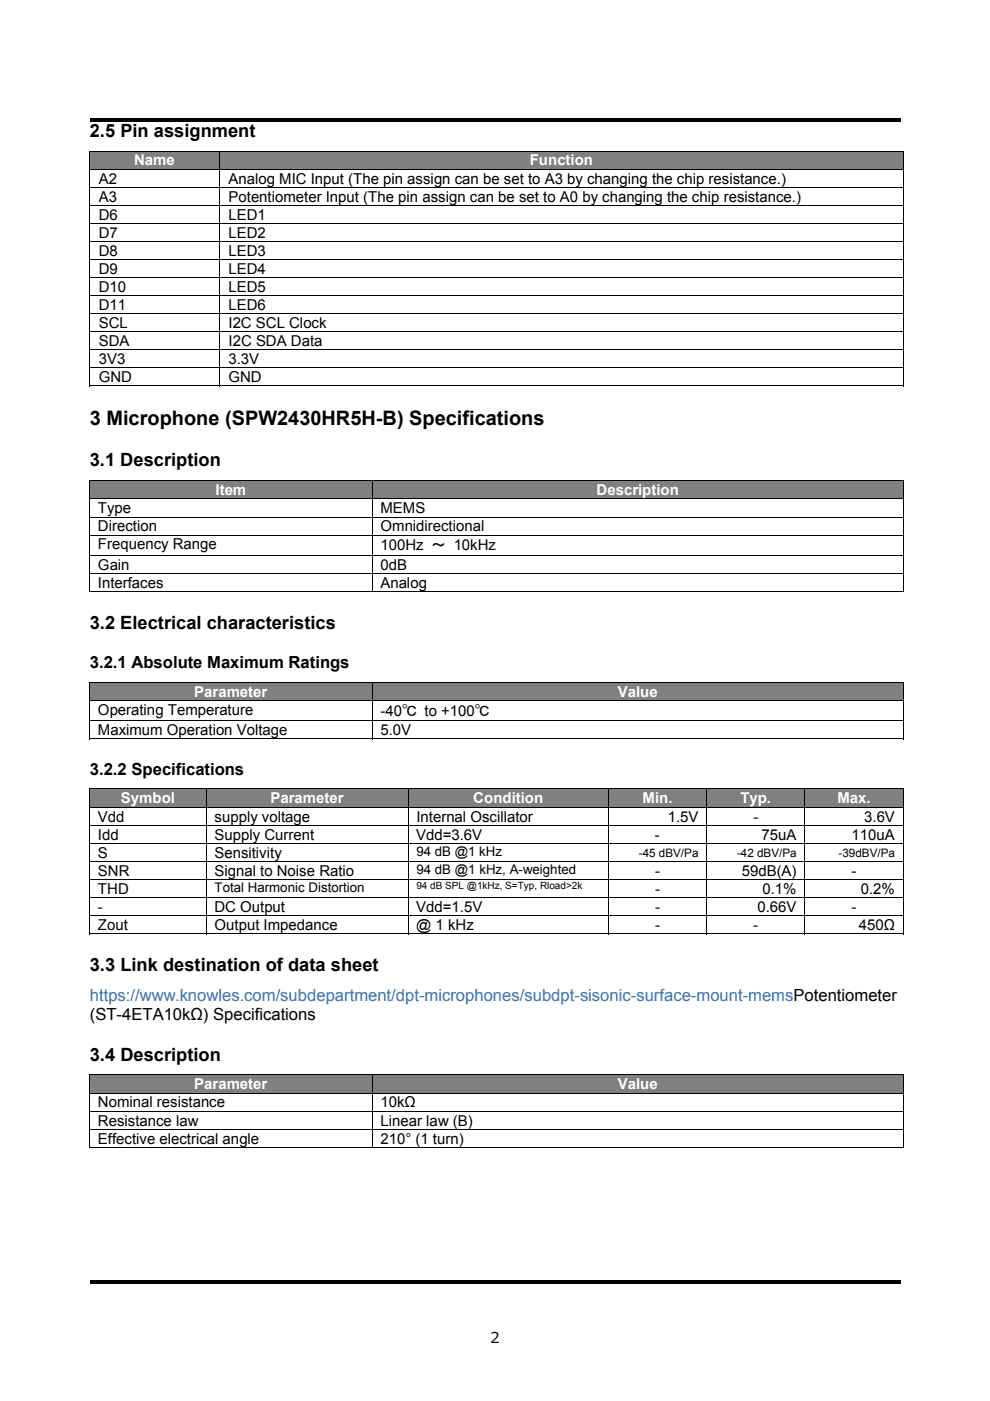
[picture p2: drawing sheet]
<svg xmlns="http://www.w3.org/2000/svg" width="210mm" height="297mm" viewBox="0 0 210 297" stroke-linecap="round" stroke-linejoin="round" font-family="sans-serif">
<defs><g id="words">
<text font-size="4.2" x="19" y="90.1">3 Microphone (SPW2430HR5H-B) Specifications</text>
<g font-size="3.9">
<text x="19" y="29">2.5 Pin assignment</text>
<text x="19" y="98.9">3.1 Description</text>
<text x="19" y="133.3">3.2 Electrical characteristics</text>
<text x="19" y="206">3.3 Link destination of data sheet</text>
<text x="19" y="224.9">3.4 Description</text>
</g>
<g font-size="3.5">
<text x="19" y="141.7">3.2.1 Absolute Maximum Ratings</text>
<text x="19" y="164.3">3.2.2 Specifications</text>
<text x="19" y="216.2">(ST-4ETA10kΩ) Specifications</text>
</g>
<text font-size="3.5" fill="#3a75af" x="19" y="212.2">https://www.knowles.com/subdepartment/dpt-microphones/subdpt-sisonic-surface-mount-memsPotentiometer</text>
<g font-size="3.2" fill="#fff">
<text x="28.5" y="35.1">Name</text>
<text x="112.4" y="35.1">Function</text>
<text x="45.7" y="104.9">Item</text>
<text x="126.5" y="104.9">Description</text>
<text x="41.2" y="147.7">Parameter</text>
<text x="131" y="147.7">Value</text>
<text x="25.7" y="170.3">Symbol</text>
<text x="57.4" y="170.3">Parameter</text>
<text x="100.4" y="170.3">Condition</text>
<text x="136.3" y="170.3">Min.</text>
<text x="157" y="170.3">Typ.</text>
<text x="177.6" y="170.3">Max.</text>
<text x="41.2" y="230.9">Parameter</text>
<text x="131" y="230.9">Value</text>
</g>
<g font-size="3.2">
<text x="21" y="38.9">A2</text>
<text x="48.5" y="38.9">Analog MIC Input (The pin assign can be set to A3 by changing the chip resistance.)</text>
<text x="21" y="42.8">A3</text>
<text x="21" y="46.6">D6</text>
<text x="48.5" y="46.6">LED1</text>
<text x="48.5" y="42.8">Potentiometer Input (The pin assign can be set to A0 by changing the chip resistance.)</text>
<text x="21" y="50.4">D7</text>
<text x="48.5" y="50.4">LED2</text>
<text x="21" y="54.2">D8</text>
<text x="21" y="58.1">D9</text>
<text x="48.5" y="54.2">LED3</text>
<text x="48.5" y="58.1">LED4</text>
<text x="21" y="61.9">D10</text>
<text x="21" y="65.7">D11</text>
<text x="48.5" y="61.9">LED5</text>
<text x="48.5" y="65.7">LED6</text>
<text x="21" y="69.6">SCL</text>
<text x="48.5" y="69.6">I2C SCL Clock</text>
<text x="21" y="73.4">SDA</text>
<text x="21" y="77.2">3V3</text>
<text x="48.5" y="77.2">3.3V</text>
<text x="48.5" y="73.4">I2C SDA Data</text>
<text x="21" y="81">GND</text>
<text x="48.5" y="81">GND</text>
<text x="20.8" y="108.8">Type</text>
<text x="20.8" y="112.6">Direction</text>
<text x="80.7" y="108.8">MEMS</text>
<text x="80.7" y="112.6">Omnidirectional</text>
<text x="20.8" y="116.5">Frequency Range</text>
<text x="80.7" y="116.7">100Hz ～ 10kHz</text>
<text x="20.8" y="120.8">Gain</text>
<text x="20.8" y="124.6">Interfaces</text>
<text x="80.7" y="124.6">Analog</text>
<text x="80.7" y="120.8">0dB</text>
<text x="20.8" y="151.6">Operating Temperature</text>
<text x="20.8" y="155.9">Maximum Operation Voltage</text>
<text x="80.7" y="155.9">5.0V</text>
<text x="80.7" y="151.8">-40℃ to +100℃</text>
<text x="20.8" y="174.2">Vdd</text>
<text x="20.8" y="178.1">Idd</text>
<text x="45.5" y="178.1">Supply Current</text>
<text x="45.5" y="174.2">supply voltage</text>
<text x="88.3" y="178.1">Vdd=3.6V</text>
<text x="88.3" y="174.2">Internal Oscillator</text>
<text x="138.9" y="178.1">-</text>
<text x="141.6" y="174.2">1.5V</text>
<text x="159.8" y="174.2">-</text>
<text x="161.5" y="178.1">75uA</text>
<text x="180.6" y="178.1">110uA</text>
<text x="183.3" y="174.2">3.6V</text>
<text x="20.8" y="181.9">S</text>
<text x="20.8" y="185.7">SNR</text>
<text x="45.5" y="181.9">Sensitivity</text>
<text x="45.5" y="185.7">Signal to Noise Ratio</text>
<text x="138.9" y="185.7">-</text>
<text x="157.3" y="185.7">59dB(A)</text>
<text x="180.6" y="185.7">-</text>
<text x="20.8" y="189.5">THD</text>
<text x="138.9" y="189.5">-</text>
<text x="161.7" y="189.5">0.1%</text>
<text x="182.6" y="189.5">0.2%</text>
<text x="20.8" y="193.4">-</text>
<text x="20.8" y="197.2">Zout</text>
<text x="45.5" y="193.4">DC Output</text>
<text x="45.5" y="197.2">Output Impedance</text>
<text x="88.3" y="193.4">Vdd=1.5V</text>
<text x="88.3" y="197.2">@ 1 kHz</text>
<text x="138.9" y="193.4">-</text>
<text x="138.9" y="197.2">-</text>
<text x="159.8" y="197.2">-</text>
<text x="160.7" y="193.4">0.66V</text>
<text x="180.6" y="193.4">-</text>
<text x="182.2" y="197.2">450Ω</text>
<text x="20.8" y="234.8">Nominal resistance</text>
<text x="20.8" y="238.6">Resistance law</text>
<text x="80.7" y="234.8">10kΩ</text>
<text x="80.7" y="238.6">Linear law (B)</text>
<text x="20.8" y="242.5">Effective electrical angle</text>
<text x="80.7" y="242.5">210° (1 turn)</text>
<text x="104" y="284.7">2</text>
</g>
<g font-size="2.8">
<text x="88.3" y="181.5">94 dB @1 kHz</text>
<text x="88.3" y="185.4">94 dB @1 kHz, A-weighted</text>
<text x="45.5" y="189.2">Total Harmonic Distortion</text>
</g>
<g font-size="2.5">
<text x="135.5" y="181.6">-45 dBV/Pa</text>
<text x="156.3" y="181.6">-42 dBV/Pa</text>
<text x="177.9" y="181.6">-39dBV/Pa</text>
</g>
<text font-size="2.1" x="88.3" y="188.6">94 dB SPL @1kHz, S=Typ, Rload&gt;2k</text>
</g></defs>
<path d="M19 24.9h172.1v.8h-172.1zM19 271.4h172.1v.7h-172.1z" fill="#000"/>
<g fill="#808080">
<path d="M19.1 32.2h27.4v3.6h-27.4z"/>
<path d="M21 32.2h23.7v3.6h-23.7z"/>
<path d="M46.7 32.2h144.8v3.6h-144.8z"/>
<path d="M48.5 32.2h141.2v3.6h-141.2z"/>
</g>
<path d="M19 32h.1v.2h-.1zM191.5 32h.2v.2h-.2zM191.5 81.7h.2v.2h-.2z" fill="#000"/>
<g fill="none" stroke="#000" stroke-width=".21">
<path d="M19 32.1h172.7M19 35.9h172.7M19 39.7h172.7M19 32.2v3.6M19 36v3.6M19 39.8v3.7M46.6 32.2v3.6M46.6 36v3.6M46.6 39.8v3.7M191.6 32.2v3.6M191.6 36v3.6M191.6 39.8v3.7"/>
<path d="M19 43.5h172.7M19 47.4h172.7M19 51.2h172.7M19 55h172.7M19 58.9h172.7M19 43.6v3.7M19 47.5v3.6M19 51.3v3.6M19 55.1v3.7M19 58.9v3.7M46.6 43.6v3.7M46.6 47.5v3.6"/>
<path d="M46.6 51.3v3.6M46.6 55.1v3.7M46.6 58.9v3.7M191.6 43.6v3.7M191.6 47.5v3.6M191.6 51.3v3.6M191.6 55.1v3.7M191.6 58.9v3.7M19 62.7h172.7M19 66.5h172.7M19 70.3h172.7M19 74.2h172.7"/>
<path d="M19 78h172.7M19 62.8v3.6M19 66.6v3.7M19 70.4v3.7M19 74.3v3.6M19 78.1v3.8M46.6 62.8v3.6M46.6 66.6v3.7M46.6 70.4v3.7M46.6 74.3v3.6M46.6 78.1v3.8M191.6 62.8v3.6"/>
<path d="M191.6 66.6v3.7M191.6 70.4v3.7M191.6 74.3v3.6M191.6 78.1v3.8M19 81.8h27.5M46.7 81.8h144.8"/>
</g>
<g fill="#808080">
<path d="M19.1 102h59.8v3.7h-59.8z"/>
<path d="M20.8 102h56.4v3.6h-56.4z"/>
<path d="M79 102h112.5v3.7h-112.5z"/>
<path d="M80.7 102h109.1v3.6h-109.1z"/>
</g>
<path d="M19 101.8h.1v.2h-.1zM191.5 101.8h.2v.2h-.2zM191.5 125.3h.2v.2h-.2z" fill="#000"/>
<g fill="none" stroke="#000" stroke-width=".21">
<path d="M19 101.9h172.7M19 105.8h172.7M19 109.6h172.7M19 113.5h172.7M19 117.7h172.7M19 102v3.7M19 105.9v3.6M19 109.7v3.7M19 113.5v4.1M19 117.8v3.7M79 102v3.7M79 105.9v3.6"/>
<path d="M79 109.7v3.7M79 113.5v4.1M79 117.8v3.7M191.6 102v3.7M191.6 105.9v3.6M191.6 109.7v3.7M191.6 113.5v4.1M191.6 117.8v3.7M19 121.6h172.7M19 125.4h59.9M19 121.6v3.9M79 121.6v3.9"/>
<path d="M79 125.4h112.5M191.6 121.6v3.9"/>
</g>
<g fill="#808080">
<path d="M19.1 144.8h59.8v3.7h-59.8z"/>
<path d="M20.8 144.8h56.4v3.6h-56.4z"/>
<path d="M79 144.8h112.5v3.7h-112.5z"/>
<path d="M80.7 144.8h109.1v3.6h-109.1z"/>
</g>
<path d="M19 144.6h.1v.2h-.1zM191.5 144.6h.2v.2h-.2zM191.5 156.6h.2v.2h-.2z" fill="#000"/>
<g fill="none" stroke="#000" stroke-width=".21">
<path d="M19 144.7h172.7M19 148.5h172.7M19 152.8h172.7M19 156.7h59.9M19 144.8v3.7M19 148.6v4.2M19 152.9v3.9M79 144.8v3.7M79 148.6v4.2M79 152.9v3.9M79 156.7h112.5M191.6 144.8v3.7"/>
<path d="M191.6 148.6v4.2M191.6 152.9v3.9"/>
</g>
<g fill="#808080">
<path d="M19.1 167.3h24.6v3.7h-24.6z"/>
<path d="M20.8 167.3h21.2v3.7h-21.2z"/>
<path d="M43.9 167.3h42.6v3.7h-42.6z"/>
<path d="M45.5 167.3h39.3v3.7h-39.3z"/>
<path d="M86.7 167.3h42.3v3.7h-42.3z"/>
<path d="M88.3 167.3h39v3.7h-39z"/>
<path d="M129.2 167.3h20.6v3.7h-20.6z"/>
<path d="M130.8 167.3h17.3v3.7h-17.3z"/>
<path d="M150 167.3h20.6v3.7h-20.6z"/>
<path d="M151.6 167.3h17.4v3.7h-17.4z"/>
<path d="M170.8 167.3h20.7v3.7h-20.7z"/>
<path d="M172.5 167.3h17.3v3.7h-17.3z"/>
</g>
<path d="M19 167.2h.1v.1h-.1zM191.5 167.2h.2v.1h-.2zM191.5 197.9h.2v.2h-.2z" fill="#000"/>
<g fill="none" stroke="#000" stroke-width=".21">
<path d="M19 167.3h172.7M19 171.1h172.7M19 175h172.7M19 178.8h172.7M19 167.3v3.7M19 171.2v3.7M19 175.1v3.7M19 178.9v3.7M43.8 167.3v3.7M43.8 171.2v3.7M43.8 175.1v3.7M43.8 178.9v3.7"/>
<path d="M86.6 167.3v3.7M86.6 171.2v3.7M86.6 175.1v3.7M86.6 178.9v3.7M129.1 167.3v3.7M129.1 171.2v3.7M129.1 175.1v3.7M129.1 178.9v3.7M149.9 167.3v3.7M149.9 171.2v3.7M149.9 175.1v3.7M149.9 178.9v3.7"/>
<path d="M170.7 167.3v3.7M170.7 171.2v3.7M170.7 175.1v3.7M170.7 178.9v3.7M191.6 167.3v3.7M191.6 171.2v3.7M191.6 175.1v3.7M191.6 178.9v3.7M19 182.7h172.7M19 186.5h172.7M19 190.3h172.7M19 194.2h172.7"/>
<path d="M19 198h24.7M19 182.8v3.6M19 186.6v3.6M19 190.4v3.7M19 194.2v3.9M43.8 182.8v3.6M43.8 186.6v3.6M43.8 190.4v3.7M43.8 194.2v3.9M43.9 198h42.6M86.6 182.8v3.6M86.6 186.6v3.6"/>
<path d="M86.6 190.4v3.7M86.6 194.2v3.9M86.7 198h42.3M129.1 182.8v3.6M129.1 186.6v3.6M129.1 190.4v3.7M129.1 194.2v3.9M129.2 198h20.6M149.9 182.8v3.6M149.9 186.6v3.6M149.9 190.4v3.7M149.9 194.2v3.9"/>
<path d="M150 198h20.6M170.7 182.8v3.6M170.7 186.6v3.6M170.7 190.4v3.7M170.7 194.2v3.9M170.8 198h20.7M191.6 182.8v3.6M191.6 186.6v3.6M191.6 190.4v3.7M191.6 194.2v3.9"/>
</g>
<g fill="#808080">
<path d="M19.1 228h59.8v3.7h-59.8z"/>
<path d="M20.8 228h56.4v3.6h-56.4z"/>
<path d="M79 228h112.5v3.7h-112.5z"/>
<path d="M80.7 228h109.1v3.6h-109.1z"/>
</g>
<path d="M19 227.8h.1v.2h-.1zM191.5 227.8h.2v.2h-.2zM191.5 243.2h.2v.2h-.2z" fill="#000"/>
<g fill="none" stroke="#000" stroke-width=".21">
<path d="M19 227.9h172.7M19 231.8h172.7M19 235.6h172.7M19 239.4h172.7M19 228v3.7M19 231.9v3.6M19 235.7v3.7M19 239.5v3.9M79 228v3.7M79 231.9v3.6M79 235.7v3.7M79 239.5v3.9"/>
<path d="M191.6 228v3.7M191.6 231.9v3.6M191.6 235.7v3.7M191.6 239.5v3.9M19 243.3h59.9M79 243.3h112.5"/>
</g>
<use href="#words"/>
</svg>
